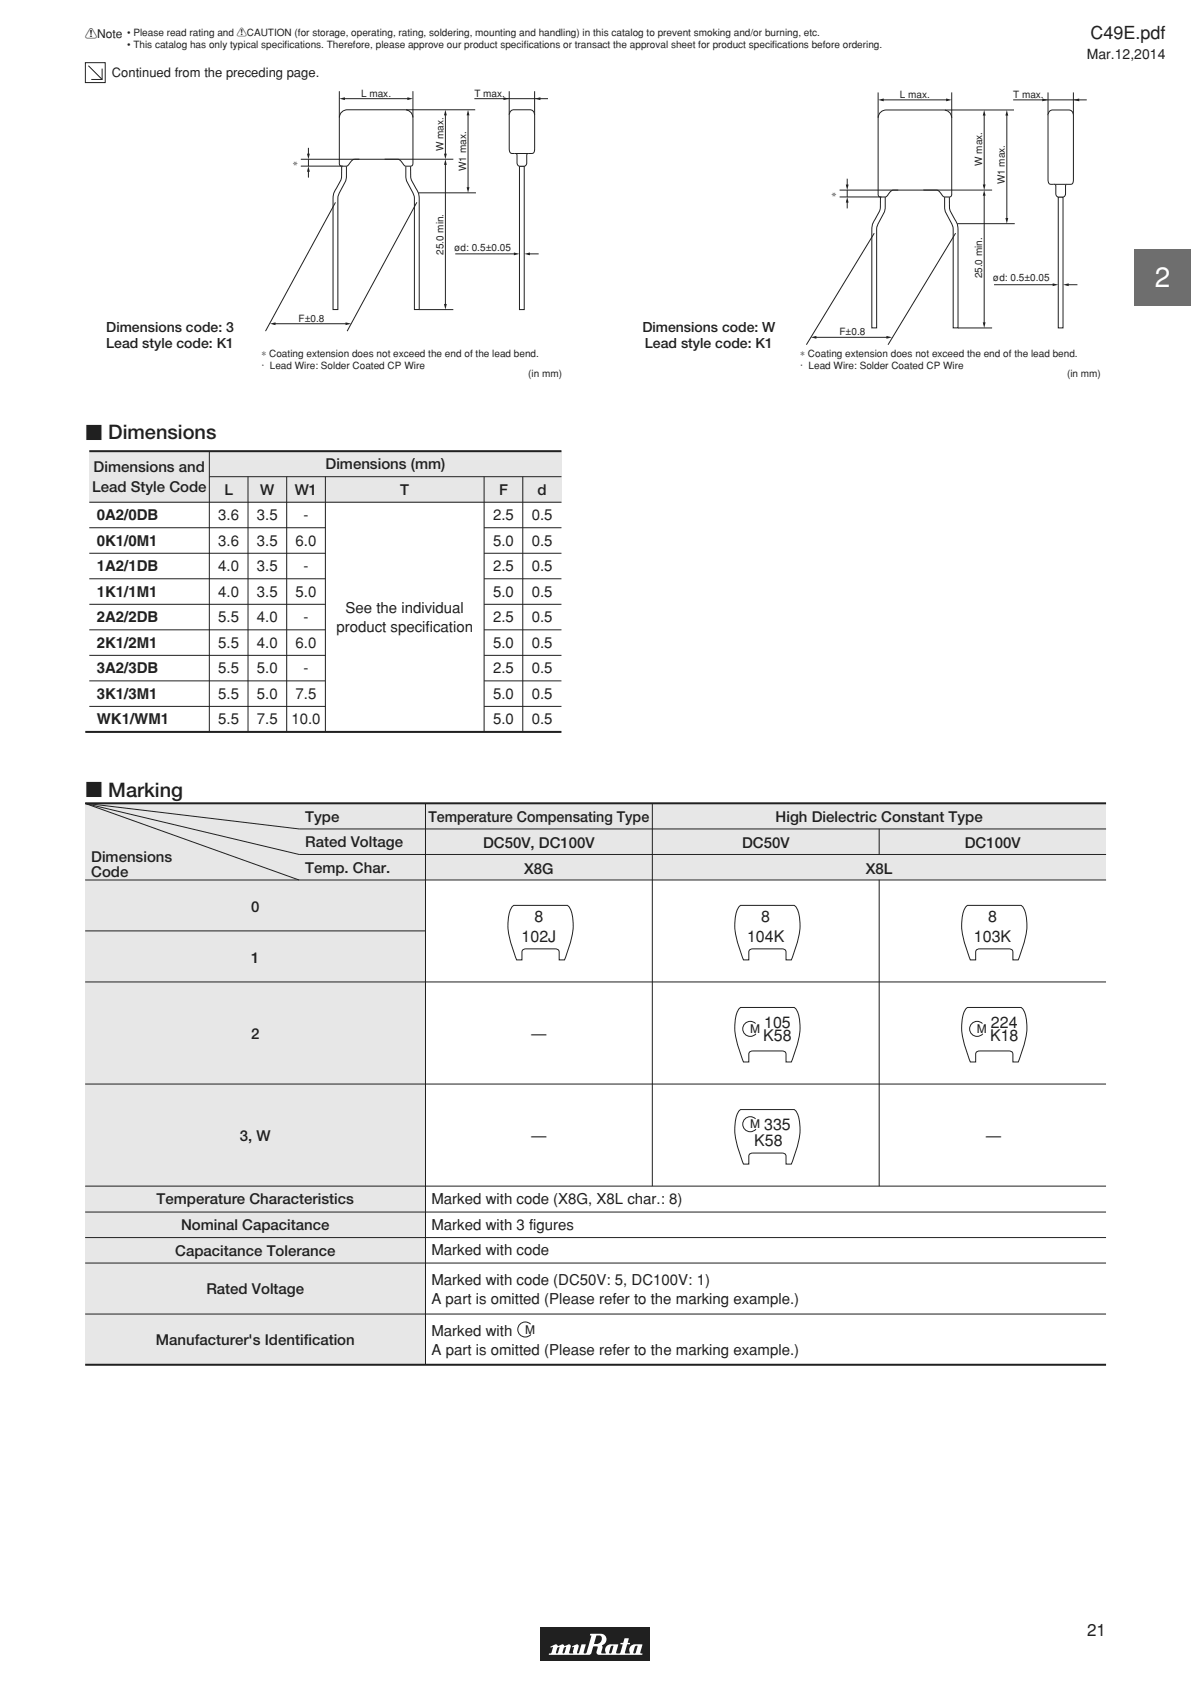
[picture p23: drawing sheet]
<svg xmlns="http://www.w3.org/2000/svg" width="210mm" height="297mm" viewBox="0 0 210 297" stroke-linecap="round" stroke-linejoin="round" font-family="sans-serif">
<defs><g id="words">
<text font-size="4.9" fill="#fff" x="203.6" y="50.7">2</text>
<g font-size="3.5" fill="#231f20">
<text x="15" y="77.6">c Dimensions</text>
<text x="15" y="140.6">c Marking</text>
</g>
<text font-size="3.2" fill="#231f20" x="192.3" y="6.8">C49E.pdf</text>
<text font-size="3" fill="#231f20" x="191.7" y="288.6">21</text>
<g font-size="2.8" fill="#231f20">
<text x="92" y="166.1">102J</text>
<text x="94.2" y="162.7">8</text>
<text x="131.7" y="166.1">104K</text>
<text x="134.2" y="162.7">8</text>
<text x="171.7" y="166.1">103K</text>
<text x="174.2" y="162.7">8</text>
<text x="134.6" y="183.6">K58</text>
<text x="134.7" y="181.3">105</text>
<text x="174.6" y="183.6">K18</text>
<text x="174.7" y="181.3">224</text>
<text x="133" y="202.1">K58</text>
<text x="134.7" y="199.3">335</text>
</g>
<g font-size="2.6" fill="#231f20">
<text x="16.5" y="83.3">Dimensions and</text>
<text x="57.4" y="82.7">Dimensions (mm)</text>
<text x="16.2" y="86.7">Lead Style Code</text>
<text x="39.6" y="87.2">L</text>
<text x="45.9" y="87.2">W</text>
<text x="52" y="87.2">W1</text>
<text x="70.6" y="87.2">T</text>
<text x="88" y="87.2">F</text>
<text x="94.8" y="87.2">d</text>
<text x="17.1" y="91.8">0A2/0DB</text>
<text x="38.5" y="91.7">3.6</text>
<text x="45.3" y="91.7">3.5</text>
<text x="53.5" y="91.7">-</text>
<text x="86.9" y="91.8">2.5</text>
<text x="93.8" y="91.8">0.5</text>
<text x="17.1" y="96.3">0K1/0M1</text>
<text x="17.1" y="100.8">1A2/1DB</text>
<text x="38.5" y="96.2">3.6</text>
<text x="38.5" y="100.7">4.0</text>
<text x="45.3" y="96.2">3.5</text>
<text x="45.3" y="100.7">3.5</text>
<text x="52.1" y="96.2">6.0</text>
<text x="53.5" y="100.7">-</text>
<text x="86.9" y="96.3">5.0</text>
<text x="86.9" y="100.8">2.5</text>
<text x="93.8" y="96.3">0.5</text>
<text x="93.8" y="100.8">0.5</text>
<text x="17.1" y="105.3">1K1/1M1</text>
<text x="38.5" y="105.2">4.0</text>
<text x="45.3" y="105.2">3.5</text>
<text x="52.1" y="105.2">5.0</text>
<text x="86.9" y="105.3">5.0</text>
<text x="93.8" y="105.3">0.5</text>
<text x="17.1" y="109.8">2A2/2DB</text>
<text x="38.5" y="109.7">5.5</text>
<text x="45.3" y="109.7">4.0</text>
<text x="53.5" y="109.7">-</text>
<text x="59.3" y="111.4">product specification</text>
<text x="60.9" y="108">See the individual</text>
<text x="86.9" y="109.8">2.5</text>
<text x="93.8" y="109.8">0.5</text>
<text x="17.1" y="114.3">2K1/2M1</text>
<text x="17.1" y="118.8">3A2/3DB</text>
<text x="38.5" y="114.2">5.5</text>
<text x="38.5" y="118.7">5.5</text>
<text x="45.3" y="114.2">4.0</text>
<text x="45.3" y="118.7">5.0</text>
<text x="52.1" y="114.2">6.0</text>
<text x="53.5" y="118.7">-</text>
<text x="86.9" y="114.3">5.0</text>
<text x="86.9" y="118.8">2.5</text>
<text x="93.8" y="114.3">0.5</text>
<text x="93.8" y="118.8">0.5</text>
<text x="17.1" y="123.3">3K1/3M1</text>
<text x="38.5" y="123.2">5.5</text>
<text x="45.3" y="123.2">5.0</text>
<text x="52.1" y="123.2">7.5</text>
<text x="86.9" y="123.3">5.0</text>
<text x="93.8" y="123.3">0.5</text>
<text x="17.1" y="127.8">WK1/WM1</text>
<text x="38.5" y="127.7">5.5</text>
<text x="45.3" y="127.7">7.5</text>
<text x="51.4" y="127.7">10.0</text>
<text x="86.9" y="127.8">5.0</text>
<text x="93.8" y="127.8">0.5</text>
<text x="53.8" y="144.9">Type</text>
<text x="53.8" y="149.4">Rated Voltage</text>
<text x="75.6" y="145.1">Temperature Compensating Type</text>
<text x="85.2" y="149.6">DC50V, DC100V</text>
<text x="130.8" y="149.6">DC50V</text>
<text x="136.8" y="145.1">High Dielectric Constant Type</text>
<text x="170.1" y="149.6">DC100V</text>
<text x="16.1" y="152">Dimensions</text>
<text x="16.1" y="154.6">Code</text>
<text x="53.8" y="154">Temp. Char.</text>
<text x="92.4" y="154.1">X8G</text>
<text x="152.7" y="154.1">X8L</text>
<text x="44.3" y="160.8">0</text>
<text x="44.3" y="169.8">1</text>
<text x="44.3" y="183.3">2</text>
<text x="93.7" y="183.3">—</text>
<text x="42.3" y="201.3">3, W</text>
<text x="93.7" y="201.3">—</text>
<text x="173.9" y="201.3">—</text>
<text x="27.6" y="212.3">Temperature Characteristics</text>
<text x="76.1" y="212.4">Marked with code (X8G, X8L char.: 8)</text>
<text x="30.9" y="221.5">Capacitance Tolerance</text>
<text x="31.9" y="217">Nominal Capacitance</text>
<text x="76.1" y="216.9">Marked with 3 figures</text>
<text x="76.1" y="221.4">Marked with code</text>
<text x="76.1" y="226.6">Marked with code (DC50V: 5, DC100V: 1)</text>
<text x="36.4" y="228.2">Rated Voltage</text>
<text x="76.1" y="230">A part is omitted (Please refer to the marking example.)</text>
<text x="27.5" y="237.2">Manufacturer's Identification</text>
<text x="76.1" y="235.6">Marked with</text>
<text x="76.1" y="239">A part is omitted (Please refer to the marking example.)</text>
</g>
<g font-size="2.5" fill="#231f20">
<text x="191.6" y="10.3">Mar.12,2014</text>
<text x="18.7" y="58.6">Dimensions code: 3</text>
<text x="113.3" y="58.6">Dimensions code: W</text>
<text x="18.7" y="61.4">Lead style code: K1</text>
<text x="113.7" y="61.4">Lead style code: K1</text>
</g>
<text font-size="2.3" fill="#231f20" x="19.7" y="13.6">Continued from the preceding page.</text>
<g font-size="2.1" fill="#231f20">
<text x="15" y="6.7">!Note</text>
<text x="132.3" y="182.2">M</text>
<text x="172.3" y="182.2">M</text>
<text x="132.3" y="199">M</text>
<text x="92.6" y="235.2">M</text>
</g>
<g font-size="1.8" fill="#231f20">
<text x="22.4" y="6.4">• Please read rating and !CAUTION (for storage, operating, rating, soldering, mounting and handling) in this catalog to prevent smoking and/or burning, etc.</text>
<text x="22.4" y="8.5">• This catalog has only typical specifcations. Therefore, please approve our product specif</text>
<text x="50.2" y="8.5">i</text>
<text x="92.3" y="8.5">i cations or transact the approval sheet for product specif</text>
<text x="136.2" y="8.5">i cations before ordering.</text>
<text x="63.7" y="17">L max.</text>
<text x="83.6" y="17">T max.</text>
<text x="158.7" y="17.3">L max.</text>
<text x="178.6" y="17.3">T max.</text>
<text x="52.7" y="29.2" transform="rotate(-90 52.7 29.2)">∗</text>
<text x="78.2" y="26.7" transform="rotate(-90 78.2 26.7)">W max.</text>
<text x="173.2" y="29.2" transform="rotate(-90 173.2 29.2)">W max.</text>
<text x="82.2" y="30.2" transform="rotate(-90 82.2 30.2)">W1 max.</text>
<text x="147.7" y="34.7" transform="rotate(-90 147.7 34.7)">∗</text>
<text x="177.2" y="32.5" transform="rotate(-90 177.2 32.5)">W1 max.</text>
<text x="78.2" y="45" transform="rotate(-90 78.2 45)">25.0 min.</text>
<text x="80.1" y="44.2">ød: 0.5±0.05</text>
<text x="173.2" y="49.1" transform="rotate(-90 173.2 49.1)">25.0 min.</text>
<text x="175.1" y="49.6">ød: 0.5±0.05</text>
<text x="52.7" y="56.8">F±0.8</text>
<text x="148" y="59.1">F±0.8</text>
<text x="46.1" y="62.9">∗ Coating extension does not exceed the end of the lead bend.</text>
<text x="46.1" y="65">· Lead Wire: Solder Coated CP Wire</text>
<text x="141.1" y="62.9">∗ Coating extension does not exceed the end of the lead bend.</text>
<text x="141.1" y="65">· Lead Wire: Solder Coated CP Wire</text>
<text x="93.2" y="66.6">(in mm)</text>
<text x="188.2" y="66.6">(in mm)</text>
</g>
</g></defs>
<path d="M15.1 11.1h3.5v3.5h-3.5zM15.6 11.6l2.4 2.4M18 12.1v1.9h-1.9" fill="none" stroke="#231f20" stroke-width=".18"/>
<path d="M15.7 79.6h83.3v9h-83.3z" fill="#e6e7e8"/>
<g fill="none" stroke="#231f20" stroke-width=".18">
<path d="M36.9 79.6v49.5M15.7 88.6h83.3M15.7 93.1h41.7M15.7 97.6h41.7M36.9 84.1h62.1M43.7 84.1v45M50.6 84.1v45M57.4 84.1v45M85.4 93.1h13.6M85.4 97.6h13.6M85.4 84.1v45M92.2 84.1v45"/>
<path d="M15.7 102.1h41.7M15.7 106.6h41.7M15.7 111.1h41.7M15.7 115.6h41.7M85.4 102.1h13.6M85.4 106.6h13.6M85.4 111.1h13.6M85.4 115.6h13.6M15.7 120.1h41.7M15.7 124.6h41.7M85.4 120.1h13.6M85.4 124.6h13.6"/>
</g>
<path d="M15.7 79.6h83.3M15 129.1h84" fill="none" stroke="#231f20" stroke-width=".35"/>
<path d="M95.3 287h19.4v6h-19.4z" fill="#231f20"/>
<path d="M106.8 291.5h.1" fill="none" stroke="#231f20" stroke-width=".18"/>
<path d="M97.1 290.4l.8-.4a.42 .42 0 0 1 .5 .3l.1 .2-.3 .1-.1 1 .3-.1 .3-1h-.2v-.2l.7-.3 .3 .3h.2l-.1 .2-.2 .1-.2 .8 .2 .2 .2-.1 .2-1h-.2l.1-.2 .6-.3 .4 .3-.3 1.3h.6l.2-1.1h-.3v-.1l.8-.4h.2l.1 .4-.3 1.1 .2 .1 .2-.1 .4-1.5h.7l.1 .1-.4 1.4 .3 .1 .2-.1 .9-3-.3-.1 .1-.2 1.9-.1a1.05 1.05 0 0 1 .9 1 1.05 1.05 0 0 1-.8 1.1l.1 .4-.2 1h.8a1.12 1.12 0 0 1 .9-1.6l1.3 .1-.2 .6h-.7v-.5l-.4 .2-.3 1.2h.4l.3-.9h.7l-.2 .8 .2 .1h.4l.2-.1 .4-1.4-.4-.1v-.2l.5-.1 .2-.8 .8 .1-.2 .7 .4 .1v.1l-.5 .1-.4 1.5 .1 .1h.8a1.12 1.12 0 0 1 .9-1.6l1.3 .1-.2 .5h-.7v-.4l-.4 .2-.3 1.2h.3l.4-1h.7l-.2 .9 .4 .1-.1 .2-7.4 .1a.48 .48 0 0 1-.6-.6l.2-.8-.1-.1h-.4l.1-.5h.2a.93 .93 0 0 0 .9-.9 .47 .47 0 0 0-.4-.6l-.6 .1-.4 1.4h.3l-.1 .5h-.3l-.3 1.2-.3 .2-7.2 .1v-.3l.4-.1 .3-1-.4 .1z" fill="#fff"/>
<path d="M200 43.9h10v10h-10z" fill="#6d6e70"/>
<path d="M93.1 44.8h1.9" fill="none" stroke="#231f20" stroke-width=".18"/>
<path d="M92.4 44.8l1-.3v.5z" fill="#231f20"/>
<path d="M80.3 44.8h10.6" fill="none" stroke="#231f20" stroke-width=".18"/>
<path d="M90.6 44.5l1 .3-1 .2z" fill="#231f20"/>
<path d="M83.6 17.4h13M89.8 16.1v4.2M94.3 16.1v4.2" fill="none" stroke="#231f20" stroke-width=".18"/>
<g fill="#231f20">
<path d="M94.3 17.4l1-.2v.4z"/>
<path d="M88.8 17.2l1 .2-1 .2z"/>
</g>
<path d="M60.2 29.3h.9v2l-.1 .6-1.3 2.4-.1 .7v19.6h-.9v-19.5a2.73 2.73 0 0 1 .6-1.9l.9-1.6z" fill="#fff"/>
<path d="M60.2 29.3v2.3l-1.1 1.9a2.51 2.51 0 0 0-.4 1.6v19.5h.9v-19.6l.1-.7 1.3-2.7 .1-2.3" fill="none" stroke="#231f20" stroke-width=".18"/>
<path d="M71.6 29.3h.8l.1 2.3 1 1.9a2.51 2.51 0 0 1 .4 1.6v19.5h-.8v-19.6l-.2-.7-1.3-2.7z" fill="#fff"/>
<path d="M71.6 29.3v2.3l1.3 2.7 .2 .7v19.6h.8v-19.5a2.73 2.73 0 0 0-.6-1.9l-.8-1.6-.1-2.3" fill="none" stroke="#231f20" stroke-width=".18"/>
<path d="M60.2 19.9l.3-.3 .8-.2h10.1a1.42 1.42 0 0 1 1.4 1.5v7.9l-.2 .5-1.2-.1-.9-1-.3-.1h-7.7l-.3 .1-.9 1-1 .1-.4-.2-.1-.3v-7.9l.1-.6z" fill="#fff"/>
<path d="M59.8 16.1v4.6M60.2 19.9l.3-.3 .8-.2h10.1a1.42 1.42 0 0 1 1.4 1.5v7.9l-.2 .5-1.2-.1-.9-1-.3-.1h-7.7l-.3 .1-.9 1-1 .1-.4-.2-.1-.3v-7.9l.1-.6zM60.4 17.4h11.7M72.8 16.1v4.6" fill="none" stroke="#231f20" stroke-width=".18"/>
<g fill="#231f20">
<path d="M59.8 17.4l1-.2v.4z"/>
<path d="M71.8 17.2l1 .2-1 .2z"/>
</g>
<path d="M91.6 29.3h.8v25.3h-.8z" fill="#fff"/>
<path d="M91.6 29.3h.8v25.3h-.8z" fill="none" stroke="#231f20" stroke-width=".18"/>
<path d="M90.1 19.6l.5-.2h2.9l.5 .2 .2 .3 .1 6.3-.1 .4-.2 .4a1.09 1.09 0 0 0-1.1 .3 2.38 2.38 0 0 1-.3 1.9h-1.2a2.37 2.37 0 0 1-.2-1.9l-.3-.2-.8-.1-.3-.4v-6.2l.1-.5z" fill="#fff"/>
<path d="M90.1 19.6l.5-.2h2.9l.5 .2 .2 .3 .1 6.3-.1 .4-.2 .4a1.09 1.09 0 0 0-1.1 .3 2.38 2.38 0 0 1-.3 1.9h-1.2a2.37 2.37 0 0 1-.2-1.9l-.3-.2-.8-.1-.3-.4v-6.2l.1-.5z" fill="none" stroke="#231f20" stroke-width=".18"/>
<path d="M90.8 27.1h2.3z" fill="#fff"/>
<path d="M71.6 19.4h12.2M67.8 28.1h12.1M78.5 20.1v7.4M90.8 27.1h2.3M73.9 54.6h6" fill="none" stroke="#231f20" stroke-width=".18"/>
<g fill="#231f20">
<path d="M78.3 27.1h.5l-.3 1z"/>
<path d="M78.5 19.4l.3 .9h-.5z"/>
</g>
<path d="M78.5 28.8v25.2" fill="none" stroke="#231f20" stroke-width=".18"/>
<g fill="#231f20">
<path d="M78.3 53.6h.5l-.3 1z"/>
<path d="M78.5 28.1l.3 1h-.5z"/>
</g>
<path d="M73.8 34h10.1M82.5 20.1v13.3" fill="none" stroke="#231f20" stroke-width=".18"/>
<g fill="#231f20">
<path d="M82.3 33h.5l-.3 1z"/>
<path d="M82.5 19.4l.3 .9h-.5z"/>
</g>
<path d="M53 29.3h7.4M53 28.1h10.4M54.4 28.1v1.2M59.2 35.7l-12.4 22.7M73.5 35.7l-12.3 22.7M48.2 57.1h13" fill="none" stroke="#231f20" stroke-width=".18"/>
<g fill="#231f20">
<path d="M47.6 57.1l1-.3v.5z"/>
<path d="M60.9 56.8l1 .3-1 .2z"/>
</g>
<path d="M54.4 26.1v1.4" fill="none" stroke="#231f20" stroke-width=".18"/>
<path d="M54.1 27.1h.5l-.2 1z" fill="#231f20"/>
<path d="M54.4 29.9v1.4" fill="none" stroke="#231f20" stroke-width=".18"/>
<path d="M54.4 29.3l.2 1h-.5z" fill="#231f20"/>
<path d="M188.1 50.2h1.9" fill="none" stroke="#231f20" stroke-width=".18"/>
<path d="M187.4 50.2l1-.2v.5z" fill="#231f20"/>
<path d="M175.3 50.2h10.6" fill="none" stroke="#231f20" stroke-width=".18"/>
<path d="M185.6 50l1 .2-1 .3z" fill="#231f20"/>
<path d="M178.6 17.6h13M184.8 16.3v4M189.3 16.3v4" fill="none" stroke="#231f20" stroke-width=".18"/>
<g fill="#231f20">
<path d="M189.3 17.6l1-.2v.5z"/>
<path d="M183.8 17.4l1 .2-1 .3z"/>
</g>
<path d="M155.2 34.8h.9v1.9l-.1 .6-1.3 2.5-.1 .6v17.4h-.9v-17.2a2.73 2.73 0 0 1 .6-1.9l.9-1.7z" fill="#fff"/>
<path d="M155.2 34.8v2.2l-1.1 1.9a2.51 2.51 0 0 0-.4 1.7v17.2h.9v-17.4l.1-.6 1.3-2.8 .1-2.2" fill="none" stroke="#231f20" stroke-width=".18"/>
<path d="M166.6 34.8h.8l.1 2.2 1 1.9a2.51 2.51 0 0 1 .4 1.7v17.2h-.8v-17.4l-.2-.6-1.3-2.8z" fill="#fff"/>
<path d="M166.6 34.8v2.2l1.3 2.8 .2 .6v17.4h.8v-17.2a2.73 2.73 0 0 0-.6-1.9l-.8-1.7-.1-2.2" fill="none" stroke="#231f20" stroke-width=".18"/>
<path d="M155.2 19.9l.3-.3 .8-.2h10.1a1.42 1.42 0 0 1 1.4 1.5v13.6l-.4 .2h-1l-.9-1-.3-.2h-7.7l-.3 .2-.9 1h-1l-.4-.2-.1-.3v-13.3l.1-.6z" fill="#fff"/>
<path d="M154.8 16.3v4.5M155.2 19.9l.3-.3 .8-.2h10.1a1.42 1.42 0 0 1 1.4 1.5v13.6l-.4 .2h-1l-.9-1-.3-.2h-7.7l-.3 .2-.9 1h-1l-.4-.2-.1-.3v-13.3l.1-.6zM155.4 17.6h11.7M167.8 16.3v4.5" fill="none" stroke="#231f20" stroke-width=".18"/>
<g fill="#231f20">
<path d="M154.8 17.6l1-.2v.5z"/>
<path d="M166.8 17.4l1 .2-1 .3z"/>
</g>
<path d="M186.6 34.8h.8v23h-.8z" fill="#fff"/>
<path d="M186.6 34.8h.8v23h-.8z" fill="none" stroke="#231f20" stroke-width=".18"/>
<path d="M185.1 19.6l.5-.2h2.9l.5 .2 .2 .3 .1 11.7-.1 .5-.2 .4a1.09 1.09 0 0 0-1.1 .2 2.38 2.38 0 0 1-.3 2h-1.2a2.37 2.37 0 0 1-.2-2l-.3-.2h-.8l-.3-.4v-.5v-11.1l.1-.6z" fill="#fff"/>
<path d="M185.1 19.6l.5-.2h2.9l.5 .2 .2 .3 .1 11.7-.1 .5-.2 .4a1.09 1.09 0 0 0-1.1 .2 2.38 2.38 0 0 1-.3 2h-1.2a2.37 2.37 0 0 1-.2-2l-.3-.2h-.8l-.3-.4v-.5v-11.1l.1-.6z" fill="none" stroke="#231f20" stroke-width=".18"/>
<path d="M185.8 32.5h2.3z" fill="#fff"/>
<path d="M166.6 19.4h12.2M162.8 33.5h12.1M173.5 20.1v12.8M185.8 32.5h2.3M168.9 57.8h6" fill="none" stroke="#231f20" stroke-width=".18"/>
<g fill="#231f20">
<path d="M173.3 32.5h.5l-.3 1z"/>
<path d="M173.5 19.4l.3 1h-.5z"/>
</g>
<path d="M173.5 34.3v22.9" fill="none" stroke="#231f20" stroke-width=".18"/>
<g fill="#231f20">
<path d="M173.3 56.8h.5l-.3 1z"/>
<path d="M173.5 33.5l.3 1h-.5z"/>
</g>
<path d="M168.8 39.4h10.1M177.5 20.1v18.7" fill="none" stroke="#231f20" stroke-width=".18"/>
<g fill="#231f20">
<path d="M177.3 38.5h.5l-.3 .9z"/>
<path d="M177.5 19.4l.3 1h-.5z"/>
</g>
<path d="M148 33.5h10.4M148 34.7h7.4M149.4 33.5v1.2M143.6 59.5h12.9M154.2 41.1l-12 19.7M168.5 41.1l-11.9 19.7" fill="none" stroke="#231f20" stroke-width=".18"/>
<g fill="#231f20">
<path d="M143 59.5l.9-.3v.5z"/>
<path d="M156.3 59.2l1 .3-1 .2z"/>
</g>
<path d="M149.4 31.5v1.4" fill="none" stroke="#231f20" stroke-width=".18"/>
<path d="M149.1 32.5h.5l-.2 1z" fill="#231f20"/>
<path d="M149.4 35.4v1.4" fill="none" stroke="#231f20" stroke-width=".18"/>
<path d="M149.4 34.7l.2 1h-.5z" fill="#231f20"/>
<g fill="#e6e7e8">
<path d="M15 141.7h60v99h-60z"/>
<path d="M45.3 141.7h149.7v13.5h-149.7z"/>
</g>
<g fill="none" stroke="#231f20" stroke-width=".18">
<path d="M15 155.2h180M75 141.7v99M115 141.7v67.5M155 146.2v4.5M155 155.2v54M195 150.7h-142.2l-37.8-9 37.8 13.5M15 164.2h60M15 173.2h180M15 191.2h180M15 209.2h180M15 213.8h180M15 218.3h180"/>
<path d="M15 222.8h180M15 231.8h180M93.6 233.5a1.33 1.33 0 0 0-1.9 .1 1.33 1.33 0 0 0 0 1.9 1.33 1.33 0 0 0 1.9-.2"/>
</g>
<path d="M15 141.7h180M15 240.7h180" fill="none" stroke="#231f20" stroke-width=".35"/>
<path d="M130.4 159.8l.2-.1h9.5a2.3 2.3 0 0 1 .8 1.5 13.8 13.8 0 0 1-1.3 7.9l-.1 .2h-.9v-1.4a.61 .61 0 0 0-.8-.6h-5a.61 .61 0 0 0-.8 .6v1.4h-.9a21.6 21.6 0 0 1-1.5-5.9 5.6 5.6 0 0 1 .8-3.6z" fill="#fff"/>
<path d="M130.4 159.8l.2-.1h9.5a2.3 2.3 0 0 1 .8 1.5 13.8 13.8 0 0 1-1.3 7.9l-.1 .2h-.9v-1.4a.61 .61 0 0 0-.8-.6h-5a.61 .61 0 0 0-.8 .6v1.4h-.9a21.6 21.6 0 0 1-1.5-5.9 5.6 5.6 0 0 1 .8-3.6z" fill="none" stroke="#231f20" stroke-width=".18"/>
<path d="M170.4 159.8l.2-.1h9.5a2.3 2.3 0 0 1 .8 1.5 13.8 13.8 0 0 1-1.3 7.9l-.1 .2h-.9v-1.4a.61 .61 0 0 0-.8-.6h-5a.61 .61 0 0 0-.8 .6v1.4h-.9a21.6 21.6 0 0 1-1.5-5.9 5.6 5.6 0 0 1 .8-3.6z" fill="#fff"/>
<path d="M170.4 159.8l.2-.1h9.5a2.3 2.3 0 0 1 .8 1.5 13.8 13.8 0 0 1-1.3 7.9l-.1 .2h-.9v-1.4a.61 .61 0 0 0-.8-.6h-5a.61 .61 0 0 0-.8 .6v1.4h-.9a21.6 21.6 0 0 1-1.5-5.9 5.6 5.6 0 0 1 .8-3.6z" fill="none" stroke="#231f20" stroke-width=".18"/>
<path d="M130.4 177.8l.2-.1h9.5a2.3 2.3 0 0 1 .8 1.5 13.8 13.8 0 0 1-1.3 7.9l-.1 .2h-.9v-1.4a.61 .61 0 0 0-.8-.5h-5a.61 .61 0 0 0-.8 .5v1.4h-.9a21.6 21.6 0 0 1-1.5-5.9 5.6 5.6 0 0 1 .8-3.6z" fill="#fff"/>
<path d="M15 141.7l37.8 4.5h142.2M130.4 177.8l.2-.1h9.5a2.3 2.3 0 0 1 .8 1.5 13.8 13.8 0 0 1-1.3 7.9l-.1 .2h-.9v-1.4a.61 .61 0 0 0-.8-.5h-5a.61 .61 0 0 0-.8 .5v1.4h-.9a21.6 21.6 0 0 1-1.5-5.9 5.6 5.6 0 0 1 .8-3.6zM133.2 180.5a1.33 1.33 0 0 0-1.9 0 1.33 1.33 0 0 0 .1 1.9 1.33 1.33 0 0 0 1.9-.1" fill="none" stroke="#231f20" stroke-width=".18"/>
<path d="M90.4 159.8l.2-.1h9.5a2.3 2.3 0 0 1 .8 1.5 13.8 13.8 0 0 1-1.3 7.9l-.1 .2h-.9v-1.4a.61 .61 0 0 0-.8-.6h-5a.61 .61 0 0 0-.8 .6v1.4h-.9a21.6 21.6 0 0 1-1.5-5.9 5.6 5.6 0 0 1 .8-3.6z" fill="#fff"/>
<path d="M90.4 159.8l.2-.1h9.5a2.3 2.3 0 0 1 .8 1.5 13.8 13.8 0 0 1-1.3 7.9l-.1 .2h-.9v-1.4a.61 .61 0 0 0-.8-.6h-5a.61 .61 0 0 0-.8 .6v1.4h-.9a21.6 21.6 0 0 1-1.5-5.9 5.6 5.6 0 0 1 .8-3.6z" fill="none" stroke="#231f20" stroke-width=".18"/>
<path d="M170.4 177.8l.2-.1h9.5a2.3 2.3 0 0 1 .8 1.5 13.8 13.8 0 0 1-1.3 7.9l-.1 .2h-.9v-1.4a.61 .61 0 0 0-.8-.5h-5a.61 .61 0 0 0-.8 .5v1.4h-.9a21.6 21.6 0 0 1-1.5-5.9 5.6 5.6 0 0 1 .8-3.6z" fill="#fff"/>
<path d="M170.4 177.8l.2-.1h9.5a2.3 2.3 0 0 1 .8 1.5 13.8 13.8 0 0 1-1.3 7.9l-.1 .2h-.9v-1.4a.61 .61 0 0 0-.8-.5h-5a.61 .61 0 0 0-.8 .5v1.4h-.9a21.6 21.6 0 0 1-1.5-5.9 5.6 5.6 0 0 1 .8-3.6zM173.2 180.5a1.33 1.33 0 0 0-1.9 0 1.33 1.33 0 0 0 .1 1.9 1.33 1.33 0 0 0 1.9-.1" fill="none" stroke="#231f20" stroke-width=".18"/>
<path d="M130.4 195.8l.2-.1h9.5a2.3 2.3 0 0 1 .8 1.5 13.8 13.8 0 0 1-1.3 7.9l-.1 .2h-.9v-1.4a.61 .61 0 0 0-.8-.5h-5a.61 .61 0 0 0-.8 .5v1.4h-.9a21.6 21.6 0 0 1-1.5-5.9 5.6 5.6 0 0 1 .8-3.6z" fill="#fff"/>
<path d="M130.4 195.8l.2-.1h9.5a2.3 2.3 0 0 1 .8 1.5 13.8 13.8 0 0 1-1.3 7.9l-.1 .2h-.9v-1.4a.61 .61 0 0 0-.8-.5h-5a.61 .61 0 0 0-.8 .5v1.4h-.9a21.6 21.6 0 0 1-1.5-5.9 5.6 5.6 0 0 1 .8-3.6zM133.2 197.3a1.33 1.33 0 0 0-1.9 .1 1.33 1.33 0 0 0 .1 1.9 1.33 1.33 0 0 0 1.9-.2" fill="none" stroke="#231f20" stroke-width=".18"/>
<use href="#words"/>
</svg>
